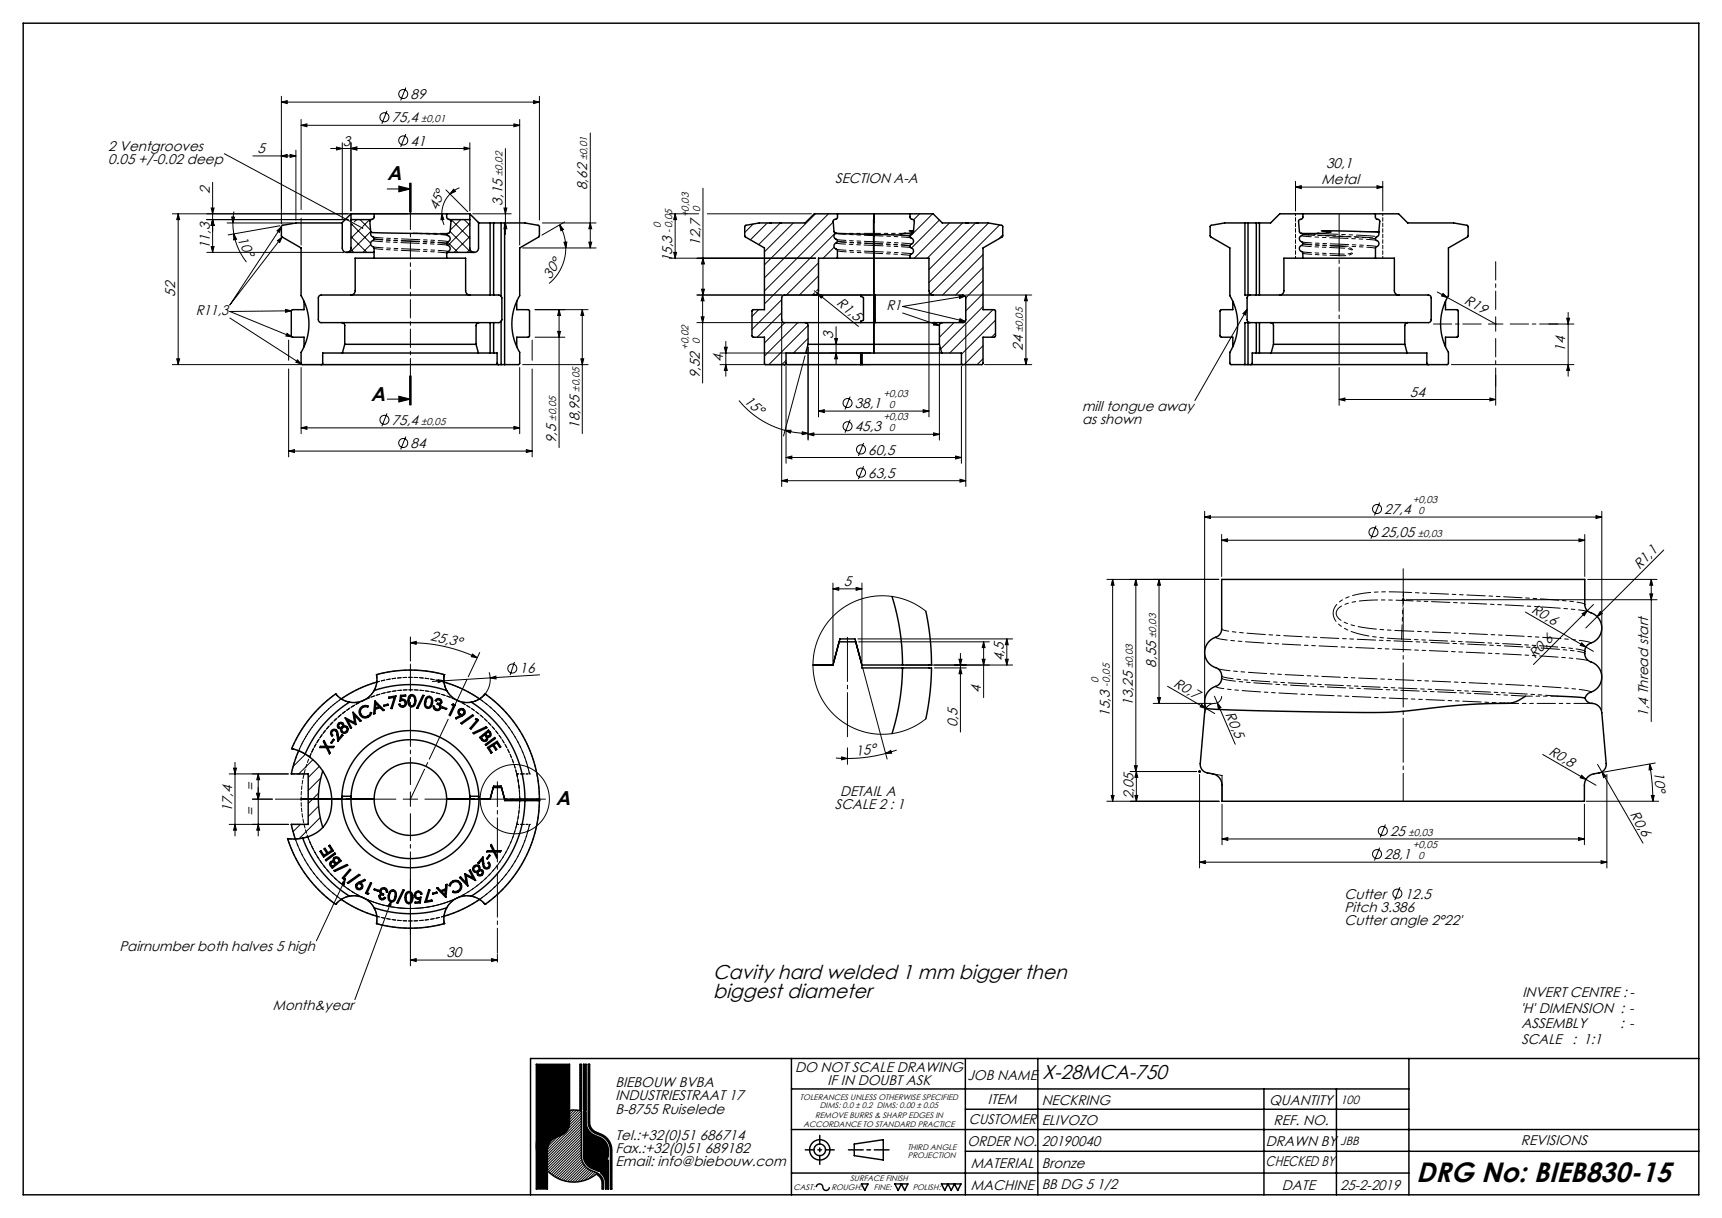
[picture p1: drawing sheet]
<svg xmlns="http://www.w3.org/2000/svg" width="594mm" height="420mm" viewBox="0 0 594 420" stroke-linecap="round" stroke-linejoin="round" font-family="sans-serif">
<defs><g id="words">
<text font-size="9.7" x="488.5" y="407.7">DRG No: BIEB830-15</text>
<g font-size="6.9">
<text x="133.6" y="62">A</text>
<text x="127.9" y="138.4">A</text>
<text x="191.7" y="277.5">A</text>
<text x="246" y="337.6">Cavity hard welded 1 mm bigger then</text>
<text x="246" y="344">biggest diameter</text>
<text x="359.6" y="371.9">X-28MCA-750</text>
</g>
<g font-size="4.8">
<text x="141.6" y="34.2">89</text>
<text x="135.1" y="42.2">75,4</text>
<text x="37.3" y="52">2 Ventgrooves</text>
<text x="88.8" y="52.8">5</text>
<text x="118.3" y="50.2">3</text>
<text x="141.6" y="50.2">41</text>
<text x="37.3" y="56.5">0.05 +/-0.02 deep</text>
<text x="457.4" y="58">30,1</text>
<text x="202.6" y="65.6" transform="rotate(-90 202.6 65.6)">8,62</text>
<text x="288" y="63.2">SECTION A-A</text>
<text x="455.8" y="63.5">Metal</text>
<text x="72.3" y="67" transform="rotate(-90 72.3 67)">2</text>
<text x="173.3" y="70.9" transform="rotate(-90 173.3 70.9)">3,15</text>
<text x="150.9" y="72.9" transform="rotate(-67 150.9 72.9)">45°</text>
<text x="81.8" y="82.5" transform="rotate(65 81.8 82.5)">10°</text>
<text x="72.3" y="85.9" transform="rotate(-90 72.3 85.9)">11,3</text>
<text x="241.5" y="84.8" transform="rotate(-90 241.5 84.8)">12,7</text>
<text x="231.9" y="90.5" transform="rotate(-90 231.9 90.5)">15,3</text>
<text x="189.9" y="96.5" transform="rotate(-57 189.9 96.5)">30°</text>
<text x="60.4" y="102.3" transform="rotate(-90 60.4 102.3)">52</text>
<text x="288.3" y="105" transform="rotate(39 288.3 105)">R1,5</text>
<text x="305.8" y="106.9">R1</text>
<text x="504.9" y="104.6" transform="rotate(29 504.9 104.6)">R19</text>
<text x="67.5" y="108.6">R11,3</text>
<text x="287.4" y="116.8" transform="rotate(-90 287.4 116.8)">3</text>
<text x="249.4" y="125" transform="rotate(-90 249.4 125)">4</text>
<text x="352.9" y="120.9" transform="rotate(-90 352.9 120.9)">24</text>
<text x="539.9" y="121.3" transform="rotate(-90 539.9 121.3)">14</text>
<text x="241.4" y="130.5" transform="rotate(-90 241.4 130.5)">9,52</text>
<text x="486.4" y="136.7">54</text>
<text x="256.4" y="138.7" transform="rotate(41 256.4 138.7)">15°</text>
<text x="294.9" y="140.7">38,1</text>
<text x="373.3" y="141.6">mill tongue away</text>
<text x="135.1" y="146.5">75,4</text>
<text x="199.8" y="147.9" transform="rotate(-90 199.8 147.9)">18,95</text>
<text x="294.9" y="148.7">45,3</text>
<text x="373.3" y="146.1">as shown</text>
<text x="141.6" y="154.5">84</text>
<text x="191.8" y="152.8" transform="rotate(-90 191.8 152.8)">9,5</text>
<text x="299.5" y="156.7">60,5</text>
<text x="299.5" y="164.7">63,5</text>
<text x="477.5" y="177.3">27,4</text>
<text x="476.3" y="185.3">25,05</text>
<text x="565.5" y="196.6" transform="rotate(-45 565.5 196.6)">R1,1</text>
<text x="291.1" y="202">5</text>
<text x="528.1" y="211" transform="rotate(30 528.1 211)">R0,6</text>
<text x="148.3" y="220.8" transform="rotate(13 148.3 220.8)">25,3°</text>
<text x="529.4" y="227.3" transform="rotate(-45 529.4 227.3)">R0,6</text>
<text x="179.3" y="232.1" transform="rotate(-4 179.3 232.1)">16</text>
<text x="346.3" y="228" transform="rotate(-90 346.3 228)">4,5</text>
<text x="398.8" y="230.2" transform="rotate(-90 398.8 230.2)">8,55</text>
<text x="338.3" y="239" transform="rotate(-90 338.3 239)">4</text>
<text x="404.6" y="236.6" transform="rotate(30 404.6 236.6)">R0,7</text>
<text x="390.8" y="243.3" transform="rotate(-90 390.8 243.3)">13,25</text>
<text x="330.3" y="250.9" transform="rotate(-90 330.3 250.9)">0,5</text>
<text x="382.8" y="247.2" transform="rotate(-90 382.8 247.2)">15,3</text>
<text x="422.6" y="246.3" transform="rotate(67 422.6 246.3)">R0,5</text>
<text x="568.6" y="247.2" transform="rotate(-90 568.6 247.2)">1,4 Thread start</text>
<text x="295.3" y="260.6" transform="rotate(-7 295.3 260.6)">15°</text>
<text x="534" y="260.1" transform="rotate(30 534 260.1)">R0,8</text>
<text x="570.6" y="266.3" transform="rotate(85 570.6 266.3)">10°</text>
<text x="88.1" y="272.6" transform="rotate(-90 88.1 272.6)">=</text>
<text x="289.8" y="274.4">DETAIL A</text>
<text x="391" y="275.7" transform="rotate(-90 391 275.7)">2,05</text>
<text x="80.1" y="280.1" transform="rotate(-90 80.1 280.1)">17,4</text>
<text x="88.1" y="281.3" transform="rotate(-90 88.1 281.3)">=</text>
<text x="288" y="278.9">SCALE 2 : 1</text>
<text x="562.2" y="280.8" transform="rotate(60 562.2 280.8)">R0,6</text>
<text x="479.5" y="288.3">25</text>
<text x="477.5" y="296.3">28,1</text>
<text x="463.8" y="309.9">Cutter</text>
<text x="484.6" y="309.9">12.5</text>
<text x="463.8" y="314.4">Pitch 3.386</text>
<text x="463.8" y="319">Cutter angle 2°22'</text>
<text x="41.2" y="327.8">Pairnumber both halves 5 high</text>
<text x="154" y="330">30</text>
<text x="525.1" y="343.9">INVERT CENTRE : -</text>
<text x="94.1" y="348.2">Month&amp;year</text>
<text x="524.4" y="349.4">'H' DIMENSION : -</text>
<text x="524.8" y="359.8">SCALE</text>
<text x="524.8" y="354.6">ASSEMBLY</text>
<text x="542.4" y="359.8">: 1:1</text>
<text x="558.9" y="354.6">: -</text>
<text x="274.3" y="369.6">DO NOT SCALE DRAWING</text>
<text x="212.3" y="374.9">BIEBOUW BVBA</text>
<text x="285.5" y="374.1">IF IN DOUBT ASK</text>
<text x="333.7" y="372.4">JOB NAME</text>
<text x="212.3" y="379.5">INDUSTRIESTRAAT 17</text>
<text x="212.3" y="384">B-8755 Ruiselede</text>
<text x="340.8" y="380.8">ITEM</text>
<text x="359.3" y="381.1">NECKRING</text>
<text x="437.8" y="381.2">QUANTITY</text>
<text x="334.2" y="387.5">CUSTOMER</text>
<text x="359.3" y="387.9">ELIVOZO</text>
<text x="439.3" y="388">REF. NO.</text>
<text x="212.3" y="393">Tel.:+32(0)51 686714</text>
<text x="333.8" y="395.1">ORDER NO.</text>
<text x="359.3" y="395.1">20190040</text>
<text x="436.6" y="395.1">DRAWN BY</text>
<text x="524.6" y="394.7">REVISIONS</text>
<text x="212.3" y="397.6">Fax.:+32(0)51 689182</text>
<text x="212.3" y="402.1">Email: info@biebouw.com</text>
<text x="334.9" y="402.8">MATERIAL</text>
<text x="359.3" y="402.7">Bronze</text>
<text x="436.6" y="402.1">CHECKED BY</text>
<text x="334.8" y="410.2">MACHINE</text>
<text x="359.3" y="410.1">BB DG 5 1/2</text>
<text x="442.2" y="410.3">DATE</text>
<text x="462.3" y="410.2">25-2-2019</text>
</g>
<g font-size="4.1">
<text x="462.4" y="380.8">100</text>
<text x="462.3" y="394.7">JBB</text>
</g>
<g font-size="3.5">
<text x="145.3" y="42.2">±0,01</text>
<text x="202.6" y="55.3" transform="rotate(-90 202.6 55.3)">±0,01</text>
<text x="173.3" y="60.7" transform="rotate(-90 173.3 60.7)">±0,02</text>
<text x="237.6" y="74.9" transform="rotate(-90 237.6 74.9)">+</text>
<text x="237.6" y="72.9" transform="rotate(-90 237.6 72.9)">0,03</text>
<text x="241.5" y="72.9" transform="rotate(-90 241.5 72.9)">0</text>
<text x="228" y="78.7" transform="rotate(-90 228 78.7)">0</text>
<text x="231.9" y="80.2" transform="rotate(-90 231.9 80.2)">-0,05</text>
<text x="241.4" y="118.7" transform="rotate(-90 241.4 118.7)">0</text>
<text x="352.9" y="114.5" transform="rotate(-90 352.9 114.5)">±0,05</text>
<text x="237.4" y="120.7" transform="rotate(-90 237.4 120.7)">+0,02</text>
<text x="199.8" y="135.1" transform="rotate(-90 199.8 135.1)">±0,05</text>
<text x="304.7" y="136.8">+0,03</text>
<text x="306.7" y="140.7">0</text>
<text x="145.3" y="146.5">±0,05</text>
<text x="191.8" y="145.1" transform="rotate(-90 191.8 145.1)">±0,05</text>
<text x="304.7" y="144.8">+0,03</text>
<text x="306.7" y="148.7">0</text>
<text x="487.4" y="173.4">+0,03</text>
<text x="489.3" y="177.3">0</text>
<text x="489.1" y="185.3">±0,03</text>
<text x="398.8" y="220" transform="rotate(-90 398.8 220)">±0,03</text>
<text x="390.8" y="230.5" transform="rotate(-90 390.8 230.5)">±0,03</text>
<text x="378.9" y="235.4" transform="rotate(-90 378.9 235.4)">0</text>
<text x="382.8" y="236.9" transform="rotate(-90 382.8 236.9)">-0,05</text>
<text x="485.9" y="288.3">±0,03</text>
<text x="487.4" y="292.4">+0,05</text>
<text x="489.3" y="296.3">0</text>
</g>
<g font-size="2.8">
<text x="276" y="379.1">TOLERANCES UNLESS OTHERWISE SPECIFIED</text>
<text x="282.8" y="382.1">DIMS: 0.0 ± 0.2 DIMS: 0.00 ± 0.05</text>
<text x="277.2" y="388.5">ACCORDANCE TO STANDARD PRACTICE</text>
<text x="281.2" y="385.5">REMOVE BURRS &amp; SHARP EDGES IN</text>
<text x="313" y="396.5">THIRD ANGLE</text>
<text x="313.2" y="399.5">PROJECTION</text>
<text x="293.3" y="407.4">SURFACE FINISH</text>
<text x="273.7" y="410.3">CAST:</text>
<text x="286.8" y="410.3">ROUGH:</text>
<text x="301.5" y="410.3">FINE:</text>
<text x="314.8" y="410.3">POLISH:</text>
</g>
</g></defs>
<g fill="none" stroke="#000" stroke-width=".34">
<path d="M97.1 35.2l2-.5v1zM97.1 33.2v44M97.1 35.2h89M133.5 38.2l-1.8 4.5M140 30.2l-1.8 4.5M184.1 34.7l2 .5-2 .5zM186.1 33.2v42.7M77.4 53l47.6 25.6M87.2 53.8h14.9M97.1 53.8l2-.5v1zM100.1 53.3l2 .5-2 .5zM102.1 51.8v24.1"/>
<path d="M103.9 43.2l2-.5v1zM103.9 41.2v31M103.9 43.2h75.4M116.1 50.7l2 .5-2 .5zM118.1 49.2v26.5M121.1 51.2l2-.5v1zM121.1 49.2v23.5M140 46.2l-1.8 4.5M160.1 50.7l2 .5-2 .5zM162.1 49.2v23.5M162.1 51.2h-48M174.3 51.2v29.7"/>
<path d="M177.3 42.7l2 .5-2 .5zM179.3 41.2v43.3M203.6 45.8v39.7M59.5 73.7h81.1M61.5 73.7v52M61.5 73.7l.5 2h-1zM71.3 75.7h48.8M72.8 71.7h1l-.5 2zM73.3 62.9v24.1M73.3 75.7l.5 2h-1zM78.3 76.9h22.8M79.9 74.9h1l-.6 2z"/>
<path d="M80.3 76.9l.4 3.8M80.7 72.9l-.4 4M95.5 79.6l1.6-1.4-.7 1.9zM96.5 77.9l-17.8 3.1M97.1 78.2l-17.8 27 18-23.5M103.9 75.2v9.3M121.1 77.1l6.8 6.8M121.5 77.3l-.4 .4M123 75.7l-.8 .8M124.2 75.7l3.6 3.7M124.4 78.8l-3.3 3.4M127.5 75.7l-2.4 2.4"/>
<path d="M127.9 79.9l-7.2 7.1M133.6 65.2h8M137.6 64.2l4 1-4 1zM141.3 63.2v10M141.6 63.2v10M141.8 63.2v10M152.4 73.7l.7 2-1 .1zM152.4 73.7l.2 2 .6 1.8M153.8 65.5l7.6 7.5M155.2 66.9a9.7 9.7 0 0 0-2.8 6.8M155.3 79.9l7.1 7.1M155.6 75.7l6.5 6.5"/>
<path d="M156.5 65.2l.6 .8-1.9 .9zM158.5 64.8l-1.7 .9-1.6 1.2M158.9 75.7l-3.6 3.7M160.1 75.7l2 2M162.1 77.1l-7.6 7.5M163.1 73.7h13.2M173.8 71.7h1l-.5 2zM174.3 76.9l.5 2h-1zM187.1 76.9h18.5M193 77.6l1.4 1.5-.9 .5zM193 77.6l1.6 3.8 .6 4.1M194.8 76.6l-7.9 4.5"/>
<path d="M203.6 76.9l.5 2h-1zM230.9 73.7h10.1M232.9 73.7v15.3M232.9 73.7l.5 2h-1zM242.5 64.9v36.8M244 73.7h35.9M259.8 77.2l-2.9 3M264.7 76.9l-5.8 5.8M269.1 77l-7.4 7.3M273.7 76.9l-10 9.9M281.3 73.7l-17.6 17.6M285.8 73.7l-22.1 22.1"/>
<path d="M287.4 76.6l-23.7 23.7M288.8 75.2l-.3 .3M317.2 73.7l-2 2.1M321.7 73.7l-7.8 7.8M324 75.9l-9.6 9.6M327.5 76.9l-12.1 12.1M332 76.9l-12.1 12.1M336.5 76.9l-16.1 16.1M341 76.9l-20.6 20.5M344.8 77.6l-23.8 23.8M446.9 64.5l2-.5v1zM446.9 62.5v10.2"/>
<path d="M446.9 64.5h30.1M475 64l2 .5-2 .5zM477 62.5v10.2M71.3 87h47.3M72.8 85h1l-.5 2zM80.7 80.7l.9 1.8-1 .2zM80.7 80.7a21.7 21.7 0 0 0 4.3 9.7M95.7 83l1.6-1.3-.8 1.9zM121 86l1 1M121.1 81.6l5.4 5.4M127.9 84.3l-2.7 2.7M154.4 83.4l3.6 3.6"/>
<path d="M162.1 81.6l-5.5 5.4M162.1 86l-1 1M180.3 85.5h25.3M194.5 83.5h1l-.3 2zM195.2 85.5a15.9 15.9 0 0 1-5.8 12.2M203.1 83.5h1l-.5 2zM230.9 89h50.4M232.4 87h1l-.5 2zM242 99.7h1l-.5 2zM242.5 89l.5 2h-1zM282.3 90.6l-11 11.1M282.3 95.1l-6.6 6.6"/>
<path d="M282.3 99.6l-.6 .7M287.7 85.2l-3.7 3.8M288.1 80.4l-24.4 24.4M288.9 88.6l-.5 .4M339.1 87.8l-14 13.9M339.1 92.3l-9.5 9.4M339.1 96.8l-6 5.9M345.9 81l-1.4 1.4M79.3 109.7l24.7 15.9M98.5 106.7l2 .5-2 .5zM99 114.9l1.7 1.3-2.1-.3zM99.6 117.3v6.9"/>
<path d="M100.5 107.2l-21.2 .2 21.4 8.8M183.6 117.3v6.9M184.6 106.8h18.3M184.6 116.3h10.3M192.4 114.3h1l-.5 2zM192.9 106.8v47.6M192.9 106.8l.5 2h-1zM200.9 106.8v42.7M200.9 106.8l.5 2h-1zM240.4 101.7h60M240.4 111.3h30.2M241.9 109.3h1l-.5 2z"/>
<path d="M242.4 101.7v30.4M242.4 101.7l.5 2h-1zM249.9 119.7h1l-.5 2zM250.4 117.7v12M261.7 106.8l-2.3 2.3M269.6 111.3v56.5M269.6 103.3l-10.2 10.3M269.6 107.8l-8.4 8.5M270.7 111.3l-7 7M275.2 111.3l-11.5 11.5M278.7 112.2l-13.5 13.5M278.7 119.7v32.1"/>
<path d="M278.7 116.7l-5 5M280.8 100.2l15.3 12.4M281 101l-.8 .7M282 101.2l1.9 .8-.6 .8zM282.3 101.2v42.6M287.9 116.7h1l-.5 2zM288.4 112.6v13.1M311.4 107.9l12.6 4.4M320.4 101.2v42.6M322.3 111.1l1.7 1.2-2-.2zM324 119.7v32.1M329.1 111.3l-5.1 5"/>
<path d="M330.9 101.9l2 .2-1.9 .8zM331.1 109.9l1.9 .9-2.1 .1zM332.9 102.1l-21.5 3.6 21.6 5.1M333.1 101.7h22.8M333.1 111.3v56.5M339.1 101.2l-6 6M339.1 105.7l-14.6 14.7M339.1 119.2l-6.5 6.5M342.5 106.8l-14.9 14.9M343.4 110.4l-11.8 11.8M343.4 114.9l-1.4 1.4M353.9 101.7l.5 2h-1z"/>
<path d="M353.9 101.7v24M430.2 106.7l-18 31.4M430.2 106.7l-.6 1.9-.8-.5zM495.8 100.7l3.5 1.9M497.8 101.2l1.5 1.4-2-.5zM499.3 102.6l16.6 9.1M513.4 111.7h5M515.9 109.2v5M534.2 111.7h8.7M540.4 109.7h1l-.5 2zM540.9 107.7v22M59.5 125.7h81.1"/>
<path d="M61 123.7h1l-.5 2zM99.6 127.2v30.3M102.6 124.1l1.4 1.5-2-.7zM103.9 126.7v22.8M133.6 137.6h8M137.6 136.6l4 1-4 1zM141.3 129.6v10M141.6 129.6v10M141.8 129.6v10zM179.3 126.7v22.8M180.3 125.7h22.6M183.6 127.2v30.3"/>
<path d="M200.4 123.7h1l-.5 2zM248.4 125.7h52M248.4 121.7h52M250.4 125.7l.5 2h-1zM254.9 138.1a30.7 30.7 0 0 0 15.9 10.3M271.1 126.2v33.6M271.1 124.3l-1.4 1.4M277.7 122.7l-7.4 27.6M288.4 121.7l.5 2h-1zM293.3 136.8l-1.8 4.4M331.6 126.2v33.6M339.1 123.7l-2 2"/>
<path d="M339.6 125.7h16.3M353.4 123.7h1l-.5 2zM461.9 137.8l2-.5v1zM461.9 126.7v13.1M461.9 137.8h54M500.6 125.7h42.3M513.9 137.3l2 .5-2 .5zM515.9 129.4v10.4M540.9 125.7l.5 2h-1zM99.6 155.5l2-.5v1zM99.6 155.5h84M103.9 147.5l2-.5v1z"/>
<path d="M103.9 147.5h75.4M133.5 142.5l-1.8 4.5M140 150.5l-1.8 4.5M177.3 147l2 .5-2 .5zM181.6 155l2 .5-2 .5zM270.8 148.4h2.1l-.3 .9zM270.8 148.4l3.9 .8 4 .2M271.1 157.8l2-.5v1zM271.1 157.8h60.5M276.8 148.9l1.9 .5-2 .5zM278.7 149.8l2-.5v1zM278.7 149.8h45.3"/>
<path d="M282.3 141.8l2-.5v1zM282.3 141.8h38.1M293.3 144.8l-1.8 4.4M297.9 152.8l-1.8 4.4M318.4 141.3l2 .5-2 .5zM322 149.3l2 .5-2 .5zM329.6 157.3l2 .5-2 .5zM269.6 165.8l2-.5v1zM269.6 165.8h63.5M297.9 160.8l-1.8 4.4M331.1 165.3l2 .5-2 .5zM415.5 178.3l2-.5v1z"/>
<path d="M415.5 176.3v68.5M415.5 178.3h137M475.9 173.3l-1.8 4.4M550.5 177.8l2 .5-2 .5zM552.5 176.3v68.5M383.8 199.8v76.5M383.8 199.8l.5 2h-1zM391.8 199.8v66.2M391.8 199.8l.5 2h-1zM399.8 199.8v42.8M399.8 199.8l.5 2h-1zM420.4 199.8h-38.6"/>
<path d="M421.4 186.3l2-.5v1zM421.4 184.3v14.5M421.4 186.3h125.3M474.7 181.3l-1.8 4.4M544.7 185.8l2 .5-2 .5zM546.7 184.3v14.5M547.7 199.8h23.9M569.6 199.8v49M569.6 199.8l.5 2h-1zM573.9 189.7l-26.9 26.8M141.6 219.6v8.4M287.3 203.1l2-.5v1z"/>
<path d="M287.3 201.1v27.2M287.3 203.1h10M295.3 202.6l2 .5-2 .5zM297.3 201.1v27.2M319.4 210.8l-2.9-2-3-1.5-3.2-1.1-3.1-.6-3.4-.2-3.4 .4-3.2 .7-3.1 1.2-2.9 1.7-2.6 2-2.5 2.4-1.9 2.7-1.7 3-1.1 3.2-.7 3.2-.3 3.4 .3 3.5 .7 3.2 1.1 3.1 1.6 2.9 2 2.7 2.4 2.5 2.6 2 3 1.7 3.1 1.2 3.2 .8 3.3 .3 3.5-.2 3.2-.6 3.2-1.1 3-1.5 2.8-1.9M483.5 206.8h1M483.7 206.4l.7 .8M484 206.3v1M484.4 206.4l-.7 .8M485 206.8h86.6M526.2 211.1l23.5 13.5M545.8 211.6l1.7-1-1 1.7z"/>
<path d="M549.7 208.4l-20.7 20.7M552 210.9l.7 .7-1.8 1zM569.1 204.8h1l-.5 2zM141.6 221.6l2-.4v1zM141.6 221.6a53.9 53.9 0 0 1 23 5.2M151.1 234.4l2 .4-1.9 .6zM153.2 232.8l-.1 2 .6 2.4M163 225.5l1.6 1.3-2-.4zM165.5 225l-4 8.4M168.7 231.8a8 8 0 0 1-5.2 10.1M169.1 233.8l2-.7v1zM177.5 228.3l-1.5 4.5"/>
<path d="M186.1 232.7l-37 2.3M295.9 220.3h53.4M296.2 221.3h45.1M297.6 230.3l8.4 31.4M322.3 230.3h11M330.8 227.3h1l-.5 2zM331.3 225.3v27.1M331.3 230.3l.5 2h-1zM338.8 227.3h1l-.5 2zM339.3 221.3v19.3M339.3 221.3l.5 2h-1zM346.8 227.3h1l-.5 2z"/>
<path d="M347.3 220.3v9M347.3 220.3l.5 2h-1zM349.3 229.3h-37M402.7 236.7l16.3 9.4M545.6 221.7l1.5 1.4-2-.6zM292.3 257.9v5.7M305.5 259.8l1.8-1 .3 .9zM305.5 259.8l-6 1.2-7.2 .5M309.3 258.6l-3.8 1.2M397.8 242.6h20M399.3 240.6h1l-.5 2zM414.5 242.9l1.5 1.4-2-.6z"/>
<path d="M418.9 240l7.2 16.6M419.9 242.3l1.3 1.7-1 .4zM421.4 240a2.89 2.89 0 0 1-3.4 2.7l-1 .5-.8 .8-.7 1.8M79.1 266.9h20.4M80.6 264.9h1l-.5 2zM81.1 262.9v25.4M87.1 275.6h6.9M88.6 273.6h1l-.5 2zM89.1 266.9l.5 2h-1zM89.1 266.9v21.4M105.4 260.1l-4.3 4.2M107.9 262l-4.8 4.9"/>
<path d="M109.9 273.5l-3.6 3.6M109.9 278l-3.6 3.6M110.2 264.3l-3.9 3.8M110.7 268.2l-4.4 4.4M139.1 275.6h5M141.6 273.1v5M288.3 261.4l4 .1M290.3 261l2 .5-2 .5zM381.8 276.3h38.7M383.3 274.3h1l-.5 2zM389.8 266h23M391.3 264h1l-.5 2z"/>
<path d="M391.5 274.3h1l-.5 2zM392 266l.5 2h-1zM392 266v10.3M413.3 266h1M413.4 265.7l.7 .7M413.8 265.5v1M413.8 267v32.3M414.1 265.7l-.7 .7M416.5 266.5l5 .9v8.9M421.5 277.3v14M532.1 260.2l18.4 10.6M545.6 267.3l1.5 1.5-2-.6z"/>
<path d="M546.5 277.3v14M547.2 276.3h25M551.1 263.6l15.6 27.1M552.6 266.2l1.4 1.4-.9 .5zM554.3 267v32.3M569 263.4l.8 1.9-.9 .2zM569 263.4l.9 6.4 .3 6.5M569.6 274.3h1l-.4 2zM571 263.1l-18.4 3.2M79.1 284.3h20.4M81.1 284.3l.5 2h-1zM89.1 284.3l.5 2h-1z"/>
<path d="M103.6 284.3l-2.5 2.5M110.5 281.9l-7.3 7.3M413.8 297.3l2-.5v1zM413.8 297.3h140.5M421.5 289.3l2-.5v1zM421.5 289.3h125M475.9 292.3l-1.8 4.4M477.9 284.3l-1.8 4.4M544.5 288.8l2 .5-2 .5zM552.3 296.8l2 .5-2 .5zM119.1 303.1l-.4 2.1-.9-.5zM119.1 303.1l-10 21.3"/>
<path d="M135 310.6l-12.6 34.1M135 310.6l-.2 2.1-1-.4zM141.6 303.2v29.9M482.9 305.9l-1.8 4.5M141.6 331.1l2-.5v1zM141.6 331.1h30M169.6 330.6l2 .5-2 .5zM171.6 329.1v2.6M200.3 367l-.3 .2M200.5 369.4l-.5 .5M200.5 370.3l-.5 .5M200.5 371.2l-.5 .5"/>
<path d="M200.5 372.1l-.5 .5M200.5 373l-.5 .5M200.5 373.9l-.5 .5M200.5 374.8l-.5 .5M200.5 375.7l-.5 .5M200.5 376.6l-.5 .5M200.5 377.5l-.5 .5M200.5 378.4l-.5 .5M200.5 379.3l-.5 .5M200.5 367.6l-.5 .5M200.5 368.5l-.5 .5M203 367l-.1 .1"/>
<path d="M203.4 367.5l-.5 .5M203.4 368.4l-.5 .4M203.4 369.3l-.5 .4M203.4 370.2l-.5 .4M203.4 371.1l-.5 .4M203.4 372l-.5 .4M203.4 372.9l-.5 .4M203.4 373.8l-.5 .4M203.4 374.7l-.5 .4M203.4 375.6l-.5 .4M203.4 376.5l-.5 .4M203.4 377.4l-.5 .4"/>
<path d="M203.4 378.2l-.5 .5M203.4 379.1l-.5 .5M192.4 392l-3.4 3.3M194 391.3l-5.2 5.1M196.5 382.9v4.2a4.8 4.8 0 0 1-3 4.4l-1.7 .7a4.8 4.8 0 0 0-3 4.4v7.1M197.1 382.8l-.6 .6M198 382.8l-1.5 1.5M198.8 382.8l-2.3 2.4M199.7 382.9l-3.2 3.2M200.5 380.2l-.5 .5M200.5 381.1l-.5 .5M200.5 382l-.5 .5"/>
<path d="M200.5 382.9l-4 4.1M200.5 383.8l-4.1 4.2M200.5 384.7l-4.6 4.7M200.5 385.6l-11.7 11.7M200.5 386.5l-11.7 11.7M200.5 387.4l-11.7 11.7M200.5 388.3l-11.7 11.7M200.5 389.2l-11.7 11.7M200.5 390.1l-11.7 11.7M200.5 391l-11.7 11.7M200.5 391.9l-11.7 11.7M200.5 392.8l-11.3 11.3"/>
<path d="M200.5 393.7l-10.8 10.8M200.5 394.6l-10.3 10.3M200.5 395.5l-9.8 9.8M200.5 396.4l-9.3 9.3M200.5 397.3l-8.7 8.7M200.5 398.2l-8.1 8.1M200.6 399.1l-7.6 7.5M200.7 399.8l-7.1 7.1M203.4 380l-.5 .5M203.4 380.9l-.5 .5M203.4 381.8l-.5 .5M203.4 382.7l-.5 .5"/>
<path d="M203.4 383.6l-.5 .5M203.4 384.5l-.5 .5M203.4 385.4l-.5 .5M203.4 386.3l-.5 .5M203.4 387.2l-.4 .5M203.5 388l-.4 .4M203.8 388.7l-.4 .3M204.1 389.2l-.3 .4M204.5 389.7l-.3 .3M205 390.1l-.3 .3M205.6 390.4l-.3 .3M206.3 390.6l-.4 .4"/>
<path d="M206.9 390.9l-.4 .4M207.5 391.2l-.3 .3M208.1 391.5l-.3 .3M208.7 391.8l-.4 .4M209.1 392.3l-.3 .3M209.6 392.7l-.4 .4M210 393.2l-.4 .4M210.3 393.8l-.3 .3M210.6 394.4l-.4 .4M210.8 395.1l-.4 .4M211 395.8l-.5 .4M211 396.6l-.4 .5"/>
<path d="M211 397.5l-.4 .5M211 398.4l-.4 .5M211 399.3l-.4 .5M200.9 400.5l-6.6 6.6M201.2 401.1l-6.2 6.2M201.5 401.7l-5.7 5.7M201.9 402.2l-5.3 5.3M202.4 402.6l-5 5M202.9 403l-4.6 4.6M203.4 403.4l-4.1 4.1M204 403.7l-3.7 3.7M204.7 403.9l-3.2 3.2"/>
<path d="M205.3 404.2l-2.4 2.3M205.9 404.5l-.9 .9M206.5 404.8l-.4 .3M207 405.2l-.4 .3M207.4 405.7l-.4 .3M207.7 406.2l-.3 .4M208 406.9l-.4 .4M208.1 407.6l-.4 .5M208.2 408.5l-.5 .5M208.2 409.4l-.5 .5M211 400.2l-.4 .5M211 401.1l-.4 .5"/>
<path d="M211 402l-.4 .5M211 402.9l-.4 .5M211 403.8l-.4 .5M211 404.7l-.4 .5M211 405.6l-.4 .5M211 406.5l-.4 .5M211 407.4l-.4 .5M211 408.3l-.4 .5M211 409.2l-.4 .5"/>
<circle cx="139.1" cy="32.4" r="1.56"/>
<circle cx="132.6" cy="40.4" r="1.56"/>
<circle cx="139.1" cy="48.4" r="1.56"/>
<circle cx="292.4" cy="139" r="1.56"/>
<circle cx="132.6" cy="144.8" r="1.56"/>
<circle cx="139.1" cy="152.8" r="1.56"/>
<circle cx="292.4" cy="147" r="1.56"/>
<circle cx="297" cy="155" r="1.56"/>
<circle cx="297" cy="163" r="1.56"/>
<circle cx="475" cy="175.5" r="1.56"/>
<circle cx="473.8" cy="183.5" r="1.56"/>
<circle cx="176.7" cy="230.5" r="1.56"/>
<circle cx="177.6" cy="275.6" r="11.9"/>
<circle cx="475" cy="294.5" r="1.56"/>
<circle cx="477" cy="286.5" r="1.56"/>
<circle cx="482" cy="308.1" r="1.56"/>
</g>
<g fill="none" stroke="#000" stroke-width=".5">
<path d="M8 8h578v404h-578zM118.1 76.7l-16 .2-4.7 .8-.3 .4 .1 3.5 6.7 3.9v16.5l1.9 4.5 .6 2.8 .2 2.4-.2 2.5-.6 2.8-1.9 4.5v3.9l.5 .3h6.4M118.1 76.7v9l.5 1 1 .3M121.1 73.8l-3 3M121.1 73.7v12l-.6 1-.9 .3M121.1 73.7h8M121.1 75.7h6.8M127.9 75.7l-.3 .6 .4 3.8M127.9 75.7h.1M129.1 73.7l-.2 1.6-1 .4M129.1 73.7h25M154.1 73.7l.1 1.6 1 .4"/>
<path d="M154.1 73.7h8M155.2 75.7l.4 .5-.3 3.7-.3 .4-.9 .5M155.2 75.7h6.9M162.1 73.8l3 3M162.1 73.7v12l.5 1 1 .3M165.1 76.7v9l-.6 1-.9 .3M165.1 76.7l16 .2 4.6 .8 .4 .4-.1 3.5-6.7 3.9v16.5l-2 4.5-.5 2.4-.2 2.8 .2 2.8 .5 2.5 2 4.5v3.9l-.5 .3h-6.8M169.1 76.9v24.8M170.3 76.9v24.8M172.9 76.9v25.3M174.1 76.9v48.8M265.5 76.9a21.9 21.9 0 0 0-8.3 .8l-.3 .5 .1 3.4 6.7 3.9v21.3h-3.8l-.4 .2-.1 8.9 .4 .4h3.9l.2 9.3 6.7 .1"/>
<path d="M265.5 76.9h.4M265.5 76.9h.2M265.7 76.9h.2M265.7 76.9v.1M265.9 76.9h3.1M269 76.9h.2M269 76.9h.4M269.2 76.9v.1M269.2 76.9h.2M288.9 73.7l-.1 1.6-1.1 .5-.3 .4 .3 3.7 .6 .6M288.9 73.7h12.5M288.9 73.7h-8l-3.2 3.2h-8.3"/>
<path d="M301.4 75.7h.1M301.4 75.7l-.1 5.1M301.4 73.7v2M301.4 73.7h12.5M301.4 75.7v4.8M301.4 76.7h-.1M313.9 73.7l.1 1.6 1.4 .8-.3 3.5M313.9 73.7h8l3.1 3.2h8.4M315.1 79.6l-.3 .9a.94 .94 0 0 0-.9 1 .94 .94 0 0 0 .9 .9l.3 .8-.3 .7a.93 .93 0 0 0-.9 1 .93 .93 0 0 0 .9 .9l.3 1-1.1 1.1-.1 1.1M315.1 79.6h-1.4l1.1 .4a1.12 1.12 0 0 1-1.4 .4l-1.8 .1-1.1 .5M333.4 76.9h.4M333.8 76.9h3.1"/>
<path d="M336.9 76.9h.4M337.3 76.9a21.9 21.9 0 0 1 8.3 .8l.3 .5-.1 3.4-6.7 3.9v21.3h3.8l.4 .2 .1 8.9-.4 .4h-3.9l-.2 9.3-6.8 .1M429.4 76.9v24.8h12M430.5 76.9v24.8M433.4 76.9v24.8M434.4 76.9v24.8M449.4 73.7l-.1 1.6-1.1 .5-.3 .5 .4 3.7 1.1 .8M449.4 73.7h-8l-3.1 3.2h-15.9l-4.5 .8-.4 .4 .1 3.5 6.6 3.9v16.5l1.3 2.5 .8 2.3 .6 4.9-.6 4.9-.9 2.7-1.2 2.2 .1 3.9 .4 .3h6.7M449.4 73.7h25M474.4 73.7h8l3.2 3.2h15.8l4.6 .8 .4 .3-.1 3.6-6.7 3.9v16.5l-1.9 4.5-.6 2.4-.2 2.8 .2 2.8 .6 2.5 1.9 4.5v3.9l-.5 .3h-6.4M474.4 73.7l.2 1.6 1.1 .5 .2 .4-.4 3.9M119.6 87h9.4"/>
<path d="M128 80.1l26.1 .7M128 80.1l-.1 .7 .3 .6a.93 .93 0 0 1 .8 .9 .93 .93 0 0 1-.9 1l-.2 1.1 1.1 1.1v3.5M129 89h25.1M129 87h.1M129 89h-6.5v11.4l-.5 1-1 .3M154.1 89h6.5v11.4l.6 1 .9 .3M154.1 80.8h.1M154.1 80.8l1.1 1.1 .1 .7-.4 .5a.9 .9 0 0 0-.8 .9 .9 .9 0 0 0 .9 .9l.3 .6-.1 .6-1 .9M154.2 87h9.4M154.2 87l-.1 2M288.3 80.5l-.6 .8 .3 1a.9 .9 0 0 1 .9 .9 .9 .9 0 0 1-.9 .9l-.3 .9 .3 .6 .8 .7 .1 2.7M288.3 80.5l13 .3"/>
<path d="M288.9 89h25M288.9 89h-6.6v11.4l-.5 1-1 .3M301.3 80.8l.1 6.5M301.4 87.3v14.4M301.4 81.2v6.1M301.4 80.8v.4M301.4 80.8l6.7 .2M301.4 80.5v.3M301.4 80.5h.1M301.4 81.2v.1M313.9 89h6.5l.1 11.4 .5 1 .9 .3M449.4 80.8l-1.1 1.1-.1 .6 .3 .6a.93 .93 0 0 1 .9 .9 .93 .93 0 0 1-.9 .9l-.3 1 .3 .6 .9 .6v1.9"/>
<path d="M449.4 80.8l2 .2M449.4 89h25.1M449.4 89h-6.5v11.4l-.5 .9-1 .4M474.5 89h6.5v11.4l.5 .9 1 .4M475.5 80.1l-19.7-.5 3.3 .4a8.3 8.3 0 0 1-4.4 .5l-1.4 .5M475.5 80.1l.1 .7-.3 .6a.9 .9 0 0 0-.8 .9 .9 .9 0 0 0 .8 .9l.3 .6v.6l-1.1 1.1v3.5M104.9 103.9v2.9h-4l-.4 .5v8.7l.4 .3h4v3.2M117.9 111.3l.7 .2 .3 .6v6.6M117.9 111.3h47.3M118.9 118.7h45.3M118.9 118.7l-.8 3M121 101.7h-10.3l-.8 .7-.1 7.9 .3 .6 .7 .4h7.1"/>
<path d="M121 101.7h41.1M162.1 101.7h10l.8 .5M164.2 118.7l.8 3M165.2 111.3l-.7 .2-.3 .6v6.6M169.1 111.3v10.4M170.3 111.3v10.4M172.9 102.2l.2 .5v7.6l-.2 .5M172.9 110.8l-.9 .5h-6.8M172.9 110.8v14.9M178.2 103.9v2.9h4l.5 .5-.1 8.6-.4 .4h-4v3.2M277.7 111.3l.7 .2 .3 .6v6.6M277.7 111.3h23.7"/>
<path d="M278.7 118.7h45.3M278.7 118.7l-.8 3M280.8 101.7h-10.2l-.9 .7-.1 7.9 .3 .6 .7 .3 7.1 .1M280.8 101.7h20.6M296.9 101.7v.5l1 .5v7.6l-.2 .2a.61 .61 0 0 0-.7 .1 .61 .61 0 0 0-.1 .7M301.4 111.3v10.4M301.4 101.7h20.5M301.4 111.3h23.6M301.4 101.7v9.6M301.9 101.7v9.6M321.9 101.7h10.3l.9 .7v7.9l-.2 .6-.7 .3-7.2 .1M324 118.7l.8 3"/>
<path d="M325 111.3l-.6 .2-.3 .6-.1 6.6M425.3 103.9v2.9h-4l-.5 .5 .1 8.6 .4 .4h4v3.2M430.5 111.3v14.4M431.2 101.7l-.7 .3-.3 .7v7.6l.3 .7 .7 .3M433.4 111.3v10.4M434.4 111.3v10.4M438.3 111.3l.6 .2 .4 .6v6.6M438.3 111.3h47.3M438.3 111.3h-8.9v14.4M439.3 118.7h45.3M439.3 118.7l-.8 3M441.4 101.7h41.1"/>
<path d="M482.5 101.7h10.3l.8 .7 .1 7.9-.3 .6-.7 .4h-7.1M484.6 118.7l.8 3M485.6 111.3l-.7 .2-.3 .6v6.6M498.6 103.9v2.9h4l.4 .5v8.7l-.4 .3h-4v3.2M110.8 125.7h61.2M118.1 121.7h-6.8v3.6l-.5 .4M118.1 121.7h46.9M165 121.7h6.5v3.6l.5 .4M270.6 125.7h26.3M277.9 121.7h-6.8v3.6l-.5 .4M277.9 121.7h23.5M296.9 121.7v4"/>
<path d="M296.9 125.7h.5M297.4 121.7v4M297.4 125.7h34.7M301.4 121.7h23.4M324.8 121.7h6.8v3.6l.5 .4M431.4 125.7h61.3M438.5 121.7h-6.6v3.6l-.5 .4M438.5 121.7h46.9M485.4 121.7h6.8v3.6l.5 .4M307.7 205.7a78.9 78.9 0 0 1 3.6 23.6M319.4 210.8a73.6 73.6 0 0 1 1.8 18.5h-23.9M129 238.1a8 8 0 0 0 .9-5.5l5.8-1.1 5.9-.4 5.9 .4 5.8 1.2a8 8 0 0 0 .8 5.4"/>
<path d="M129 238.1l6-1.5 6.6-.5 6.6 .5 5.9 1.5M129 238.1l-1.5 2-2.1 1.4-2.3 .7-2.5-.1M130 235.2a42 42 0 0 0-12.3 5.8M138.2 239.8l1.7-.1v.3l-1.4 .1-.1 1.1a1.32 1.32 0 0 1 1.7 .8 1.32 1.32 0 0 1-.8 1.7 1.32 1.32 0 0 1-1.7-.8l.4-.1a.99 .99 0 0 0 1.5 .3 .99 .99 0 0 0 .1-1.4 .99 .99 0 0 0-1.5 0l-.2 .1zM141.2 239.9a1.4 1.4 0 0 1 1.7-.1 1.4 1.4 0 0 1 .5 1.6 1.6 1.6 0 0 1-.3 1.7 1.6 1.6 0 0 1-1.6 .5 2.93 2.93 0 0 1-.3-3.7zM145.8 239.8h.4l-2.1 4.4h-.4zM153.2 235.2a42 42 0 0 1 12.2 5.8M154.1 238.1l1.5 2 2.1 1.4 2.4 .7 2.5-.1M280.4 229.3h6.9l2.4-9h5.2l2.4 9M289.5 221.3h5.7M297.3 229.3v1h14M311.3 230.3a78.9 78.9 0 0 1-3.6 22.7"/>
<path d="M311.3 230.3h9.9a79.1 79.1 0 0 1-1.8 17.6M103 258.9l-1.4 3.9-1.1 4.1h5.8v17.4h-5.8l1.4 5M111.8 255.3l1 2.1h2.4l-.2 .4h-2l.9 1.8-.3 .3-1-2.1h-2.3l.3-.4h1.8l-.8-1.7zM114.5 251.8a1.37 1.37 0 0 1 1.6 0 1.37 1.37 0 0 1 .5 1.5l.2 1.4 1.2-1.4 .3 .3-1.8 2-.2-2.2a1.06 1.06 0 0 0-.3-1.2 1.06 1.06 0 0 0-1.3-.1l-.3 .5 .4 .9-.3 .3-.5-1zM115 254.9l.3 .2-.9 1.2-.3-.2zM116.8 249.4a1 1 0 0 1 1.3-.2 1 1 0 0 1 .4 1.2 1.21 1.21 0 0 1 1.5 1.1 1.21 1.21 0 0 1-1.3 1.3 1.21 1.21 0 0 1-1-1.6 1 1 0 0 1-1.2-.5 1 1 0 0 1 .3-1.3zM119.1 247.6l3.3 1.6-.6-3.6 2.8 2.9-.3 .3-2-2.1 .4 3.2-2.8-1.5 1.3 2.5-.3 .2zM120.6 242.1a8 8 0 0 1-4.8-2.8l-4.2 3.4-3.8 3.9-3 3.9-2.8 4.7-1.4 3 2.2 .6 2.5 1.2M120.6 242.1l-4.9 3.7-4 3.9-3.6 4.9-2.8 5.4M124.5 243.9l1.6-.6 .9 .2-.2 .4a1.75 1.75 0 0 0-2.4 .9 1.75 1.75 0 0 0 1.2 2.3 1.75 1.75 0 0 0 2.2-1.4l.4 .1a2.15 2.15 0 0 1-3.1 1.6 2.15 2.15 0 0 1-.6-3.5zM129.3 241.8l3.2 3.1-.4 .1-1-1-1.6 .6-.2 1.4-.4 .2zM129.7 242.6l1.1 1.1-1.3 .5z"/>
<path d="M132.4 243.2l1.4-.4 .1 .3-1.4 .4zM134.1 240.4l2.5-.4-1.4 4.3-.3-.1 1.2-3.8-1.9 .4zM141.5 240.2a1.05 1.05 0 0 1 1.3 0 1.05 1.05 0 0 1 .3 1.3 1.24 1.24 0 0 1-.2 1.3 1.24 1.24 0 0 1-1.3 .4 2.73 2.73 0 0 1-.1-3zM147.2 240.4a1.39 1.39 0 0 1 1.7 .1 1.39 1.39 0 0 1 .3 1.7 1.56 1.56 0 0 1-.6 1.7 1.56 1.56 0 0 1-1.8 0 3.2 3.2 0 0 1 .4-3.5zM147.4 240.8a.98 .98 0 0 1 1.2 0 .98 .98 0 0 1 .3 1.2 1.41 1.41 0 0 1-1.6 1.8 2.36 2.36 0 0 1 .1-3zM150.4 241.2a1.07 1.07 0 0 1 1.7 0 1.07 1.07 0 0 1-.4 1.7 1.29 1.29 0 0 1-.6 2.1 1.29 1.29 0 0 1-1.6-1.5l.4 .1a.92 .92 0 0 0 .7 1.1 .92 .92 0 0 0 1.1-.8 .92 .92 0 0 0-.9-1.1l.1-.3a.72 .72 0 0 0 1-.4 .72 .72 0 0 0-.4-.9 .72 .72 0 0 0-1 .5l-.4-.1zM152.7 243.8l1.4 .5-.1 .3-1.4-.5zM155.9 243l.4-.2 .7 .3-1.7 3.6-.3-.1 1.5-3.3zM158.3 244.7a1.29 1.29 0 0 1 2.1 .5 1.29 1.29 0 0 1-1.1 1.7l-2 1-.1-.4 1.7-.8a1.16 1.16 0 0 1-.9-.8 1.16 1.16 0 0 1 .3-1.2zM159 249.4l4-2.9 .3 .3-4 2.8zM162.6 242.1l4.1 3 3.4 3.1 3.3 4 2.7 4.3 2 4.1 1.7 4.9 .9 5 .4 5.1M162.6 242.1a8 8 0 0 0 4.7-2.8l3.4 2.6 3.1 3 2.8 3.3 2.5 3.5 2.1 3.7 1.8 3.9 1.4 4.1 .9 4.2 .6 4.2 .2 3.8h-12"/>
<path d="M163.2 252.7l4.4-2.1 .3 .3-4.4 2.1zM164 248l.4-.1 .6 .5-2.5 3-.3-.3 2.3-2.7zM165.4 254.3l3.1-2.5 .5 .6a.99 .99 0 0 1 .3 1.2 .99 .99 0 0 1-1.2 .5 1.11 1.11 0 0 1-.5 1.5 1.11 1.11 0 0 1-1.5-.5zM166 254.4l1.2-1 .1 .2a.84 .84 0 0 1 .6 1.1 .84 .84 0 0 1-1.3 .4zM167.4 256.7l3.2-2.4 .3 .3-3.2 2.4zM167.5 253.1l1-.8 .2 .4a.69 .69 0 0 1-.1 1.1 .69 .69 0 0 1-1-.5zM168.1 257.8l3.4-2.2 1.2 1.9-.3 .3-1-1.6-1.1 .6 1 1.6-.3 .2-1-1.5-1.3 .8 1 1.6-.3 .2zM526.2 240a12 12 0 0 1-9.4 2.6l-12.2 .5-13.5 1.4a181 181 0 0 1-32.2 1.1l-32.2-.7-10.7-.7M537.3 240l9.5 .8M546.8 240.8a2.96 2.96 0 0 0 3.2 1.9 3.5 3.5 0 0 1 2.5 3.1l1.6 17.5a3 3 0 0 1-2.5 3.2l-1.8 .3a4 4 0 0 0-3.3 4v5.5h-125v-5.5a4 4 0 0 0-3.3-4l-1.7-.3a3 3 0 0 1-2.5-3.2l1.5-17.5 .5-1.6M546.8 240.8l1.1-1.7a6 6 0 0 0 4.6-6.6 6.2 6.2 0 0 0-4.7-4.8l-1-1.4-.1-1.7a3.3 3.3 0 0 1 2.9-3.2 5.6 5.6 0 0 0 2.9-5.7 5.6 5.6 0 0 0-4.5-4.7l-.8-.9-.5-1.2v-9.1h-125.3v17.1a3.4 3.4 0 0 1-2.9 3.2 5.6 5.6 0 0 0-2.9 5.7 5.6 5.6 0 0 0 4.4 4.7l1.2 1.4 .2 1.9a3.3 3.3 0 0 1-2.9 3.2 5.5 5.5 0 0 0-2.5 7.2M103.9 275.6h5.9"/>
<path d="M105.3 260a18.5 18.5 0 0 1 7.5 23.2 11.6 11.6 0 0 1-8.4 5.8M109.8 275.6h19.3M109.8 275.6l.4 4.7 1.1 5M111.3 265.9l-1.1 5-.4 4.7M118.1 275.6v-1h3v1M119.6 275.5h1.5M121.1 275.6a20.5 20.5 0 0 1 20.5-20.5 20.5 20.5 0 0 1 20.5 20.5M121.1 275.6a20.5 20.5 0 0 0 20.5 20.5 20.5 20.5 0 0 0 20.5-20.5M129.1 275.6a12.5 12.5 0 0 1 12.5-12.5 12.5 12.5 0 0 1 12.5 12.5M129.1 275.6a12.5 12.5 0 0 0 12.5 12.5 12.5 12.5 0 0 0 12.5-12.5M154.1 275.6h15l1.2-4.5h2.6l1.2 4.5M162.1 275.6v-1h3v1"/>
<path d="M162.1 275.5h1.5M170.1 271.6h2.9M174.1 275.6v.5h7M181.1 276.1l-.4 4.6-.9 5-1.5 4.3-2.2 4.7-2.7 4.3-3.3 3.9-3.8 3.4-3.7 2.7M181.1 276.1h5l-.2 3.7-.7 4.3-.8 3.6-1.4 4.1-2.8 5.8-3.6 5.4-4.3 4.8-5 4a8 8 0 0 0-4.7-2.8M104.4 289l2.8 6.1 3.8 5.5 4.2 4.4 5.4 4M104.4 289l-2.4 .3-2.8-.1 2.7 6.5 2.7 4.6 3.2 4.3 3.8 3.9 4.2 3.3a8 8 0 0 1 4.8-2.8M110.4 293.6l.3-.2 1.1 1.6 1-.7-1-1.6 .3-.2 1 1.6 1.3-.9-1-1.5 .4-.2 1.2 1.9-3.4 2.1zM112.3 296.5l3.2-2.4 .2 .3-3.2 2.4zM114.3 297.5l.7-.1 .7 .6-1 .8-.6-.8zM115.2 295.8l.6-.3 .6 .1 1.3 1.2-3.1 2.6-.5-.6a.99 .99 0 0 1-.3-1.3 .99 .99 0 0 1 1.2-.5l-.1-.6zM115.5 296.1l.8-.2 .8 .9-1.1 1-.7-1z"/>
<path d="M120.7 299.8l.3 .2-2.4 2.7 .5 .4-.4 .2-.6-.5zM163.5 298.7a1.18 1.18 0 0 1 1.6-.3 1.18 1.18 0 0 1 .4 1.5 1.03 1.03 0 0 1 1.2 1 1.03 1.03 0 0 1-1.1 1.1 1.03 1.03 0 0 1-1-1.3 1.18 1.18 0 0 1-1.4-.5 1.18 1.18 0 0 1 .3-1.5zM166.6 295.5l.3 2.2a1.06 1.06 0 0 0 .3 1.3 1.06 1.06 0 0 0 1.2 0l.3-.5-.3-.9 .2-.3a1.3 1.3 0 0 1-.3 2.3 1.3 1.3 0 0 1-1.8-1.5l-.2-1.7-1.2 1.4-.2-.2zM168.8 294.8l.2 .2-.9 1.2-.2-.2zM169.5 291.2l1.1 2.2h2.2l-.2 .4h-1.8l.8 1.6-.3 .4-1-2-2.4-.1 .2-.4 2 .1-.9-1.8zM115.2 300.2l4.5-2.1 .2 .3-4.4 2.1zM117.7 310.1a42 42 0 0 0 12.3 5.8M119.8 304.4l4-2.9 .4 .3-4.1 2.8zM120.6 309l2.5-.1 2.3 .7 2.1 1.5 1.5 1.9M123.1 304.7l2.7-1.4 .2 .3-1.8 .9a1.22 1.22 0 0 1 .7 1.7 1.22 1.22 0 0 1-1.8 .4 1.22 1.22 0 0 1 0-1.9zM127.8 304.4l.4 .2-1.6 3.2 .6 .3-.4 .3-.7-.4zM129 313l6 1.5 6.6 .6 6.6-.6 5.9-1.5"/>
<path d="M129 313a8 8 0 0 1 .9 5.5l5.8 1.2 5.9 .4 5.9-.4 5.8-1.3a8 8 0 0 1 .8-5.4M129.2 306.5l1.4 .5-.2 .3-1.4-.5zM131.4 306.5a1.34 1.34 0 0 1 1.5-.2 1.34 1.34 0 0 1 .7 1.4l-.3-.1a.92 .92 0 0 0-.8-1.1 .92 .92 0 0 0-1 .8 .92 .92 0 0 0 .8 1l-.1 .3a.72 .72 0 0 0-1 .4 .72 .72 0 0 0 .5 1 .72 .72 0 0 0 .9-.6l.4 .1a1.09 1.09 0 0 1-1.8 .6 1.09 1.09 0 0 1 .3-1.8l-.5-.9zM134.6 307.2a1.37 1.37 0 0 1 1.8 .1 1.37 1.37 0 0 1 .3 1.7 1.56 1.56 0 0 1-.6 1.6 1.56 1.56 0 0 1-1.7 .2 2.85 2.85 0 0 1 .2-3.6zM134.9 307.5a1.02 1.02 0 0 1 1.3 .1 1.02 1.02 0 0 1 .1 1.3 1.26 1.26 0 0 1-1.6 1.6 2.5 2.5 0 0 1 .2-3zM139 306.9h.4l-2.1 4.5-.4-.1zM140.2 307.8a1.38 1.38 0 0 1 1.7-.1 1.38 1.38 0 0 1 .5 1.6 1.57 1.57 0 0 1-.3 1.7 1.57 1.57 0 0 1-1.6 .5 2.85 2.85 0 0 1-.3-3.7zM140.5 308a1.04 1.04 0 0 1 1.3 .1 1.04 1.04 0 0 1 .2 1.2 1.26 1.26 0 0 1-1.3 1.8 2.47 2.47 0 0 1-.2-3.1zM143.4 307.7a1.28 1.28 0 0 1 2.1 .6h-.4a.99 .99 0 0 0-1.4-.3 .99 .99 0 0 0-.2 1.5 .99 .99 0 0 0 1.5-.1l.2-.1-.2 2-1.8 .2v-.4l1.4-.1 .1-1.1a1.33 1.33 0 0 1-1.6-.5 1.33 1.33 0 0 1 .3-1.7zM147.9 306.8l.4 .1-1.2 3.8 1.9-.3v.3l-2.5 .5zM149.2 308l1.5-.4 .1 .3-1.5 .4zM150.6 306.3l.4-.2 1.1 1 1.6-.6 .1-1.4 .4-.2-.4 4.4z"/>
<path d="M152.4 307.4l1.2-.4-.1 1.6zM155.6 304.2a2.15 2.15 0 0 1 2.9-.1 2.15 2.15 0 0 1 .4 2.8 2.15 2.15 0 0 1-2.8 .7l.2-.3a1.75 1.75 0 0 0 2.4-1 1.75 1.75 0 0 0-1.2-2.3 1.75 1.75 0 0 0-2.2 1.4h-.3zM158.5 302.6l.4-.2 1.9 2.1-.4-3.2 2.8 1.5-1.3-2.6 .3-.2 1.9 3.6-3.3-1.7 .5 3.6zM162.6 309l-2.5-.1-2.4 .7-2.1 1.5-1.5 1.9M165.4 310.1l-5.5 3.2-6.7 2.6M185 367h11.5v15.4a12.9 12.9 0 0 0-10.8 8.6 12.9 12.9 0 0 0 3.1 13.4v5.6h-3.8zM200.1 367h.4v31.5a5.5 5.5 0 0 0 3.4 5.1l1.8 .7a4.1 4.1 0 0 1 2.5 3.8v1.9h-.5v-2.2l-.3-1.1-.8-1.2-.9-.6a12.4 12.4 0 0 1-16.9-1.2v-7.1a4.8 4.8 0 0 1 3-4.4l1.7-.7a4.8 4.8 0 0 0 3-4.4v-4.3l3.5 .2zM201.2 367h1v16l-1-.3zM202.9 367h.5v20.6l.4 1.1 .8 1.1 2.8 1.3a6 6 0 0 1 3.6 5.5v13.4h-.4v-13.4a5.5 5.5 0 0 0-3.4-5l-1.8-.8a4.1 4.1 0 0 1-2.5-3.7zM273 365v47M273 375.5h213M333 365v47"/>
<path d="M358 365v47M436 375.5v36.5M461 375.5v36.5M486 365v47M586 365h-403v47M196.5 382.9a12.4 12.4 0 0 0-10.3 8 12.4 12.4 0 0 0 2.6 12.8M201.2 383.2l1 .3v3.6a4.8 4.8 0 0 0 2.9 4.4l1.8 .7a4.8 4.8 0 0 1 2.9 4.4 6.4 6.4 0 0 1-.7 4l-1.1 1.8-1.4 1.6-2.4-1.1a4.8 4.8 0 0 1-3-4.4zM273 389.5h313M294.7 394.5l10-1.5v7l-10-1.5zM333 397h253M333 382.5h153M209.8 400.1v9.9h-.9l-.3-3.4-.5-1.2-1.1-1.1 1.6-2z"/>
<path d="M273 404.5h213M281.6 409.4a1.2 1.2 0 0 1 1.4-1.1 1.2 1.2 0 0 1 .9 1.5 1.12 1.12 0 0 0 1.3 .7 1.12 1.12 0 0 0 .9-1.1M297.2 408.2h2.2l-1.1 2.3zM308.7 408.2h4.5l-1.1 2.3-1.2-2.3-1.1 2.3zM324.7 408.2h6.8l-1.1 2.3-1.2-2.3-1.1 2.3-1.1-2.3-1.1 2.3z"/>
<circle cx="117.5" cy="250.2" r=".72"/>
<circle cx="118.8" cy="251.6" r=".9"/>
<circle cx="159.2" cy="245.6" r=".84"/>
<circle cx="141.6" cy="275.6" r="23.7"/>
<circle cx="164.4" cy="299.6" r=".9"/>
<circle cx="123.9" cy="305.6" r=".84"/>
<circle cx="165.7" cy="301" r=".72"/>
<circle cx="282.8" cy="396.5" r="2"/>
<circle cx="282.8" cy="396.5" r="3.5"/>
</g>
<path d="M292.7 396.5h14" fill="none" stroke="#000" stroke-width=".5" stroke-dasharray="6.3 1.3 1.3 1.3" stroke-dashoffset="1.3"/>
<path d="M277.8 396.5h10M282.8 401.5v-10" fill="none" stroke="#000" stroke-width=".5" stroke-dasharray="6.3 1.3 1.3 1.3" stroke-dashoffset="3.3"/>
<path d="M185 367v28.2a12.9 12.9 0 0 1 11.5-12.8v-15.4zM185 395.2v14.8h3.8v-5.6a12.9 12.9 0 0 1-3.8-9.2zM201.2 367v15.7l1 .3v-16zM201.2 383.2l.2 16.6 .6 1.3 1.1 1.2 3.5 1.7 1.7-2 1.3-2.6 .2-.8-.1-3.2-.6-1.4-1-1-3.7-1.9-1.4-1.3-.8-2.1v-4.2zM209.8 400.1l-.9 1.8-1.3 1.8a.59 .59 0 0 0-.5 .7 .59 .59 0 0 0 .6 .5l1 2 .2 3.1h.9zM189.2 386.3a12.4 12.4 0 0 0-.4 17.4v-7.2l.3-1.5 1.4-2 3.7-1.9 1.6-1.6 .6-2 .1-4.6-3.7 1-1.9 1z" fill-rule="evenodd" fill="#000"/>
<path d="M141.6 63.2v76.4" fill="none" stroke="#000" stroke-width=".34" stroke-dasharray="6.3 1.3 1.3 1.3" stroke-dashoffset=".5"/>
<path d="M171.6 269.6v59.1" fill="none" stroke="#000" stroke-width=".34" stroke-dasharray="15.2 1.3 1.3 1.3" stroke-dashoffset="6.6"/>
<path d="M510.9 111.7h-16.5M515.9 106.7v-16.5M515.9 116.7v16.5M520.9 111.7h16.5" fill="none" stroke="#000" stroke-width=".34" stroke-dasharray="15.2 1.3 1.3 1.3" stroke-dashoffset="8.9"/>
<path d="M292.3 219.3v35.2" fill="none" stroke="#000" stroke-width=".34" stroke-dasharray="15.2 1.3 1.3 1.3" stroke-dashoffset="-.4"/>
<path d="M136.6 275.6h-41.6M141.6 270.6v-41.6M146.6 275.6h41.6M141.6 280.6v41.6" fill="none" stroke="#000" stroke-width=".34" stroke-dasharray="15.2 1.3 1.3 1.3" stroke-dashoffset="5.9"/>
<path d="M461.9 73.7v52" fill="none" stroke="#000" stroke-width=".34" stroke-dasharray="15.2 1.3 1.3 1.3" stroke-dashoffset=".7"/>
<path d="M161.1 234.3l-19.5 41.3" fill="none" stroke="#000" stroke-width=".34" stroke-dasharray="15.2 1.3 1.3 1.3" stroke-dashoffset="3.8"/>
<g fill="none" stroke="#000" stroke-width=".34" stroke-dasharray="1.3 .6" stroke-dashoffset=".6">
<path d="M446.9 73.7v15.3M477 73.7v15.3M103.5 259.1l3.3 1.9M101 266.9h3.9M178.2 266.9h3.9M182.1 266.9h-3.9M182.7 266.9a42 42 0 0 0-41.1-33.3 42 42 0 0 0-41.1 33.3M99.2 289.2l2.7 6.5 3.9 6.4 4.6 5.3 5.4 4.5M100.5 284.3a42 42 0 0 0 41.1 33.3 42 42 0 0 0 41.1-33.3M101 284.3h3.9M106.2 288.5l-3.8 .8M178.2 284.3h3.9"/>
<path d="M182.1 284.3h-3.9M167.3 311.9l4.2-3.4 3.8-3.9 3.2-4.2 2.5-4.2 2-4.4 1.7-5.1 1-5.3 .4-5.3"/>
</g>
<path d="M484 276.3v-80.2" fill="none" stroke="#000" stroke-width=".34" stroke-dasharray="15.2 1.3 1.3 1.3" stroke-dashoffset="5.6"/>
<g fill="#000">
<path d="M282 101.2l1.9 .8-.6 .8zM497.8 101.2l1.5 1.4-2-.5zM545.8 211.6l1.7-1-1 1.7zM552 210.9l.7 .7-1.8 1zM545.6 221.7l1.5 1.4-2-.6zM414.5 242.9l1.5 1.4-2-.6zM419.9 242.3l1.3 1.7-1 .4zM545.6 267.3l1.5 1.5-2-.6zM552.6 266.2l1.4 1.4-.9 .5z"/>
<path d="M184.1 34.7l2 .5-2 .5zM97.1 35.2l2-.5v1zM181.6 155l2 .5-2 .5zM99.6 155.5l2-.5v1zM177.3 42.7l2 .5-2 .5zM103.9 43.2l2-.5v1zM177.3 147l2 .5-2 .5zM103.9 147.5l2-.5v1zM169.6 330.6l2 .5-2 .5zM141.6 331.1l2-.5v1z"/>
<path d="M100.1 53.3l2 .5-2 .5zM97.1 53.8l2-.5v1zM121.1 51.2l2-.5v1zM116.1 50.7l2 .5-2 .5zM550.5 177.8l2 .5-2 .5zM415.5 178.3l2-.5v1z"/>
<path d="M160.1 50.7l2 .5-2 .5zM121.1 51.2l2-.5v1zM513.9 137.3l2 .5-2 .5zM461.9 137.8l2-.5v1z"/>
<path d="M72.8 71.7h1l-.5 2zM73.3 75.7l.5 2h-1zM73.3 75.7l.5 2h-1zM72.8 85h1l-.5 2zM287.9 116.7h1l-.5 2zM288.4 121.7l.5 2h-1zM232.9 73.7l.5 2h-1zM232.4 87h1l-.5 2zM242.5 89l.5 2h-1zM242 99.7h1l-.5 2zM353.9 101.7l.5 2h-1zM353.4 123.7h1l-.5 2zM80.6 264.9h1l-.5 2zM81.1 284.3l.5 2h-1zM88.6 273.6h1l-.5 2zM89.1 284.3l.5 2h-1zM339.3 221.3l.5 2h-1zM338.8 227.3h1l-.5 2zM399.8 199.8l.5 2h-1zM399.3 240.6h1l-.5 2z"/>
<path d="M79.9 74.9h1l-.6 2zM80.7 80.7l.9 1.8-1 .2z"/>
<path d="M137.6 64.2l4 1-4 1zM137.6 136.6l4 1-4 1z"/>
<path d="M156.5 65.2l.6 .8-1.9 .9zM152.4 73.7l.7 2-1 .1z"/>
<path d="M446.9 64.5l2-.5v1zM475 64l2 .5-2 .5z"/>
<path d="M194.5 83.5h1l-.3 2zM193 77.6l1.4 1.5-.9 .5z"/>
<path d="M203.1 83.5h1l-.5 2zM203.6 76.9l.5 2h-1z"/>
<path d="M99 114.9l1.7 1.3-2.1-.3zM95.5 79.6l1.6-1.4-.7 1.9zM95.7 83l1.6-1.3-.8 1.9zM98.5 106.7l2 .5-2 .5zM102.6 124.1l1.4 1.5-2-.7zM124.8 78.4v.5l.4-.1-.2-.2 .3 .2-.1-.4zM330.9 101.9l2 .2-1.9 .8zM331.1 109.9l1.9 .9-2.1 .1zM322.3 111.1l1.7 1.2-2-.2zM430.2 106.7l-.6 1.9-.8-.5zM119.1 303.1l-.4 2.1-.9-.5zM135 310.6l-.2 2.1-1-.4z"/>
<path d="M192.9 106.8l.5 2h-1zM192.4 114.3h1l-.5 2zM173.8 71.7h1l-.5 2zM174.3 76.9l.5 2h-1zM242.4 101.7l.5 2h-1zM241.9 109.3h1l-.5 2zM249.9 119.7h1l-.5 2zM250.4 125.7l.5 2h-1zM540.4 109.7h1l-.5 2zM540.9 125.7l.5 2h-1zM347.3 220.3l.5 2h-1zM346.8 227.3h1l-.5 2zM330.8 227.3h1l-.5 2zM331.3 230.3l.5 2h-1z"/>
<path d="M61 123.7h1l-.5 2zM61.5 73.7l.5 2h-1zM200.4 123.7h1l-.5 2zM200.9 106.8l.5 2h-1z"/>
<path d="M270.8 148.4h2.1l-.3 .9zM276.8 148.9l1.9 .5-2 .5z"/>
<path d="M271.1 157.8l2-.5v1zM329.6 157.3l2 .5-2 .5z"/>
<path d="M278.7 149.8l2-.5v1zM322 149.3l2 .5-2 .5zM269.6 165.8l2-.5v1zM331.1 165.3l2 .5-2 .5z"/>
<path d="M282.3 141.8l2-.5v1zM318.4 141.3l2 .5-2 .5z"/>
<path d="M391.8 199.8l.5 2h-1zM391.3 264h1l-.5 2zM383.8 199.8l.5 2h-1zM383.3 274.3h1l-.5 2zM392 266l.5 2h-1zM391.5 274.3h1l-.5 2z"/>
<path d="M421.4 186.3l2-.5v1zM544.7 185.8l2 .5-2 .5z"/>
<path d="M287.3 203.1l2-.5v1zM295.3 202.6l2 .5-2 .5z"/>
<path d="M569.1 204.8h1l-.5 2zM569.6 199.8l.5 2h-1z"/>
<path d="M151.1 234.4l.1 1 1.9-.6zM169.1 233.8l2 .3v-1z"/>
<path d="M163 225.5l1.6 1.3-2-.4zM141.6 221.6l2-.4v1z"/>
<path d="M88.6 273.6h1l-.5 2zM89.1 266.9l.5 2h-1z"/>
<path d="M290.3 261l2 .5-2 .5zM305.5 259.8l1.8-1 .3 .9z"/>
<path d="M569.6 274.3h1l-.4 2zM569 263.4l.8 1.9-.9 .2z"/>
<path d="M413.8 297.3l2-.5v1zM552.3 296.8l2 .5-2 .5zM421.5 289.3l2-.5v1zM544.5 288.8l2 .5-2 .5z"/>
</g>
<path d="M142.6 80.5h12M546.7 208.4a18.2 18.2 0 0 0-7.5-1.3l-18.6-1.2-36.5-1.7" fill="none" stroke="#000" stroke-width=".34" stroke-dasharray="6.3 1.3 1.3 1.3 1.3 1.3" stroke-dashoffset="3.5"/>
<path d="M129 85.6l4 .5 18 .8 3.1 .4M129 82.2l3.9 .5 18.4 .9 2.8 .3M154.1 84.1l-3-.4-18-.9-4.1-.4M288.9 83.1l2.7 .3 9.7 .5M301.3 84.1l-9.5-.5-2.9-.4M449.4 83.9l3 .4 18 .9 4.1 .4" fill="none" stroke="#000" stroke-width=".34" stroke-dasharray="6.3 1.3 1.3 1.3 1.3 1.3" stroke-dashoffset="3.3"/>
<path d="M128.6 82.9l3.4 .4 22.3 1.2M154.5 86.7l-3.2-.3-22.5-1.3M154.5 83.4l-3.2-.4-22.5-1.3M288.4 83.8l3 .4 9.9 .4M314.3 84.2l-2.9-.4-10-.4M314.3 87.6l-2.9-.4-10-.5M449 81.2l3.2 .4 22.5 1.3M449 84.6l2.9 .4 10.1 .5M474.9 85l-3.4-.4-22.3-1.2" fill="none" stroke="#000" stroke-width=".34" stroke-dasharray="6.3 1.3 1.3 1.3 1.3 1.3" stroke-dashoffset="3"/>
<path d="M143.6 80.5l10.7 .7" fill="none" stroke="#000" stroke-width=".34" stroke-dasharray="6.3 1.3 1.3 1.3 1.3 1.3" stroke-dashoffset="4.1"/>
<path d="M288.4 80.5h12.9M288.6 80.5l12.7 .7M301.3 86.7l-12.7-.7M301.3 83.4l-12.7-.8M301.4 81.2l12.8 .8M301.4 84.6l12.8 .8M461.9 87.6l-12.7-.8" fill="none" stroke="#000" stroke-width=".34" stroke-dasharray="6.3 1.3 1.3 1.3 1.3 1.3" stroke-dashoffset="3.1"/>
<path d="M288.9 86.5l2.8 .3 9.7 .5M301.4 83.9l9.6 .5 2.9 .4M301.4 87.3l9.7 .5 2.8 .4M313.9 84.9l-3.1-.4-9.4-.4M449.4 87.3l3.1 .4 9.4 .5M462 84.9l-9.8-.5-2.8-.3M483.5 220.4l48.9 2.4 10.4 .9 2.8 .4 1.1 .5" fill="none" stroke="#000" stroke-width=".34" stroke-dasharray="6.3 1.3 1.3 1.3 1.3 1.3" stroke-dashoffset="3.2"/>
<g fill="none" stroke="#000" stroke-width=".34" stroke-dasharray="6.3 1.3 1.3 1.3 1.3 1.3">
<path d="M469.3 79.8h6.3M301.3 85.5h.1M308.1 81h2.4M310.5 81l3.4 .4M313.9 88.2l.3-.6M313.9 88.2h.1M313.9 81.5l-5.8-.5M314.3 80.8l-2.3-.3M448.9 80.5h6.1M448.9 80.5h5.8M451.4 81h1.9M461.9 88.2v-.6"/>
<path d="M462 85.5l-.1 2.1M462 84.9v.6M484.1 204.2l-.1 2.9M483.5 220.4l.1-2.9M549.2 242.6h-31.7"/>
</g>
<path d="M301.4 80.5h11M461.9 88.2a5.4 5.4 0 0 0 4.8-1 1.42 1.42 0 0 0-1.5-1.9l-3.2-.4M537.3 240h-11.1" fill="none" stroke="#000" stroke-width=".34" stroke-dasharray="6.3 1.3 1.3 1.3 1.3 1.3" stroke-dashoffset="4"/>
<path d="M474.9 81.7l-4.2-.5-16.2-.7" fill="none" stroke="#000" stroke-width=".34" stroke-dasharray="6.3 1.3 1.3 1.3 1.3 1.3" stroke-dashoffset="-.7"/>
<path d="M453.3 81l17.1 .8 4.1 .4" fill="none" stroke="#000" stroke-width=".34" stroke-dasharray="6.3 1.3 1.3 1.3 1.3 1.3" stroke-dashoffset="-1.1"/>
<path d="M474.5 82.4l-4-.5-19.1-.9M483.6 217.5l.4-10.4" fill="none" stroke="#000" stroke-width=".34" stroke-dasharray="6.3 1.3 1.3 1.3 1.3 1.3" stroke-dashoffset="4.3"/>
<path d="M462 85.5a6.4 6.4 0 0 1 4.5 1 1.03 1.03 0 0 1-1.4 1l-3.2 .1" fill="none" stroke="#000" stroke-width=".34" stroke-dasharray="6.3 1.3 1.3 1.3 1.3 1.3" stroke-dashoffset="4.5"/>
<g fill="none" stroke="#000" stroke-width=".34" stroke-dasharray="1.3 .6">
<path d="M115.8 239.3h.1M129.9 232.6h.1M153.3 232.6h.1M167.3 239.3h.1M100.6 258.2h.1M103 258.9h.1M100.5 266.9h.1M103.9 275.6h.1M104.9 266.9h.1M106.8 261h.1M174.1 276.1v-.5M178.2 266.9h.1"/>
<path d="M179.3 276.1h.1M179.3 275.6h.1M182.7 266.9h.1M186.1 276.1h.1M186.1 275.6h.1M99.2 289.2h.1M100.5 284.3h.1M101.9 289.3h.1M104.9 284.3h.1M106.2 288.5h.1M178.2 284.3h.1M182.7 284.3h.1"/>
<path d="M115.8 311.9h.1M129.9 318.5h.1M153.3 318.5h.1M167.3 311.9h.1"/>
</g>
<g fill="none" stroke="#000" stroke-width=".34" stroke-dasharray="1.3 .6" stroke-dashoffset=".2">
<path d="M129.9 232.9a8 8 0 0 1-4.5 8.6M153.3 232.6l-5.8-1.1-5.9-.4-5.9 .4-5.8 1.1M167.2 239.5a8 8 0 0 1-9.5 2M125.4 241.5a8 8 0 0 1-9.4-2M125.4 241.5l-6 3.6-5.3 4.6-4.3 5.5-3 5.8M157.7 241.5a8 8 0 0 1-4.5-8.6M106.8 261l-2.8-1.7-3.1-1.1M172.9 271.1l1.2 4.5M174.1 275.6h4.7M178.8 276.1h-4.7M179.3 276.1h6.5M185.8 275.6h-6.5"/>
<path d="M116 311.7a8 8 0 0 1 9.4-2.1M125.4 309.6a8 8 0 0 1 4.5 8.7M125.4 309.6l3.7 1.6 3.8 1.1 4.5 .7 3.9 .3 4-.2 4.4-.7 3.8-1.1 4.2-1.7M129.9 318.5l5.8 1.2 5.9 .4 5.9-.4 5.8-1.2M153.2 318.3a8 8 0 0 1 4.5-8.7M157.7 309.6a8 8 0 0 1 9.5 2.1"/>
</g>
<path d="M172 271.1h.9M186.1 275.6l-.4-5.4-.9-5.3-1.6-5.1-2.2-4.9-2.5-4.1-3.2-4.3-3.8-3.9-4.2-3.3" fill="none" stroke="#000" stroke-width=".34" stroke-dasharray="1.3 .6" stroke-dashoffset=".4"/>
<path d="M115.8 239.3l-4.6 3.8-4.5 4.8-3.4 4.9-2.7 5.4M103.9 275.6a37.7 37.7 0 0 0 37.4 37.7 37.7 37.7 0 0 0 38-37.2M117.7 310.1a42 42 0 0 1-15.8-20.8" fill="none" stroke="#000" stroke-width=".34" stroke-dasharray="1.3 .6" stroke-dashoffset=".7"/>
<path d="M178.2 266.9l.8 4.3 .3 4.4M179.3 275.6l-.3-4.3-.8-4.4M99.5 289.2h3.3l3.4-.7M106.2 288.5a37.7 37.7 0 0 0 37.6 24.7 37.7 37.7 0 0 0 34.4-28.9" fill="none" stroke="#000" stroke-width=".34" stroke-dasharray="1.3 .6" stroke-dashoffset=".1"/>
<path d="M130 235.2a42 42 0 0 1 23.2 0M103 258.9a42 42 0 0 1 14.7-17.9M104.4 275.6h6.4M106.2 288.5l1.5 3.7 1.7 3 4.2 5.6 2.4 2.5 3.1 2.5 3.3 2.2 3 1.6M178.2 284.3l.7-3.8 .4-4.4M153.2 315.9a42 42 0 0 1-23.2 0" fill="none" stroke="#000" stroke-width=".34" stroke-dasharray="1.3 .6" stroke-dashoffset=".3"/>
<path d="M165.4 241a42 42 0 0 1 17.3 25.9M178.2 266.9a37.7 37.7 0 0 0-33.6-28.9 37.7 37.7 0 0 0-37.8 23M182.7 284.3a42 42 0 0 1-17.3 25.8" fill="none" stroke="#000" stroke-width=".34" stroke-dasharray="1.3 .6" stroke-dashoffset="-.1"/>
<path d="M173 271.6l1.1 4M173 271.6h-.9M179.3 275.6a37.7 37.7 0 0 0-37.7-37.7 37.7 37.7 0 0 0-37.7 37.7" fill="none" stroke="#000" stroke-width=".34" stroke-dasharray="1.3 .6" stroke-dashoffset=".5"/>
<path d="M484.1 204.2a50.8 50.8 0 0 0-18.8 1.6 6.8 6.8 0 0 0-5.4 5.7 6.9 6.9 0 0 0 5 5.7 52.1 52.1 0 0 0 18.6 3.2M526.2 240l-78.4-3.6-22.7-1.6a6.3 6.3 0 0 1-3.7-1" fill="none" stroke="#000" stroke-width=".34" stroke-dasharray="6.3 1.3 1.3 1.3 1.3 1.3" stroke-dashoffset="1.4"/>
<path d="M419.3 236.7a12 12 0 0 0 5.9 1.1l23.4 1.6 71.7 3.1" fill="none" stroke="#000" stroke-width=".34" stroke-dasharray="6.3 1.3 1.3 1.3 1.3 1.3" stroke-dashoffset="3.4"/>
<path d="M419.3 219.8a19.5 19.5 0 0 0 7.9 1.3l21.7 1.3 77.2 3.5 14.7 1 7.1 .9M421.4 233.1a17.1 17.1 0 0 0 7.4 1.3l19.6 1.3 67.8 3.1 21.1 1.2M548.7 238.7a13.2 13.2 0 0 0-6.1-1.2l-22.5-1.5-78.5-3.5-14.4-.9-7-.9M548.7 221.8a11 11 0 0 0-5.4-1.2l-19.5-1.3-40.2-1.8" fill="none" stroke="#000" stroke-width=".34" stroke-dasharray="6.3 1.3 1.3 1.3 1.3 1.3" stroke-dashoffset="2.2"/>
<path d="M546.7 225.4a11.4 11.4 0 0 0-5.7-1.2l-22.7-1.5-72.7-3.4-19.9-1.4a8.1 8.1 0 0 1-4.3-1" fill="none" stroke="#000" stroke-width=".34" stroke-dasharray="6.3 1.3 1.3 1.3 1.3 1.3" stroke-dashoffset="3.8"/>
<path d="M484 207.1l45.4 2 12.7 1 5.8 .8" fill="none" stroke="#000" stroke-width=".34" stroke-dasharray="6.3 1.3 1.3 1.3 1.3 1.3" stroke-dashoffset="2.9"/>
<path d="M483.6 217.5a65.8 65.8 0 0 1-19.3-2.6 4.1 4.1 0 0 1-3.4-3.6l.3-.9a9.1 9.1 0 0 1 6.8-3l7-.5 9 .2" fill="none" stroke="#000" stroke-width=".34" stroke-dasharray="6.3 1.3 1.3 1.3 1.3 1.3" stroke-dashoffset="3.9"/>
<use href="#words"/>
</svg>
